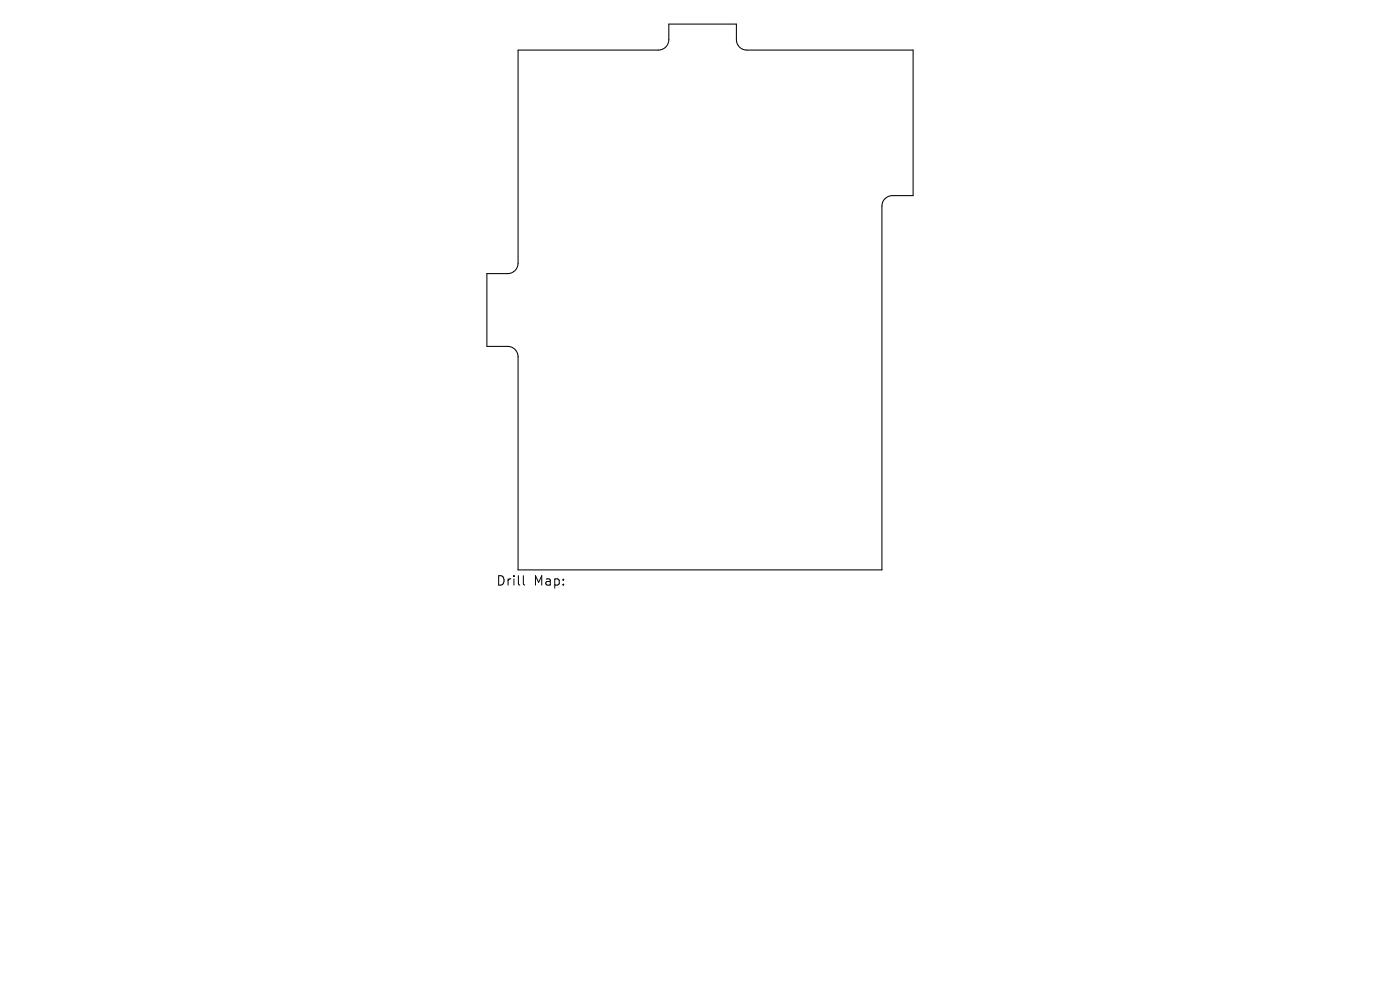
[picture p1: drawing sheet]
<svg xmlns="http://www.w3.org/2000/svg" width="297mm" height="210mm" viewBox="0 0 297 210" stroke-linecap="round" stroke-linejoin="round" font-family="sans-serif">
<defs><g id="words">
<g font-size="2.8">
<text x="105.2" y="124.5">Drill</text>
<text x="113.2" y="124.5">Map:</text>
</g>
</g></defs>
<path d="M109.9 10.6h29.8a2.21 2.21 0 0 0 2.2-2.2v-3.3h14.3v3.3a2.21 2.21 0 0 0 2.2 2.2h35.3v30.9h-4.4a2.21 2.21 0 0 0-2.2 2.2v77.2h-77.2v-45.2a2.21 2.21 0 0 0-2.2-2.2h-4.4v-15.5h4.4a2.21 2.21 0 0 0 2.2-2.2z" fill="none" stroke="#000" stroke-width=".22"/>
<path d="M111 122.1v1.7l.3 .3" fill="none" stroke="#000" stroke-width=".21"/>
<use href="#words"/>
</svg>
